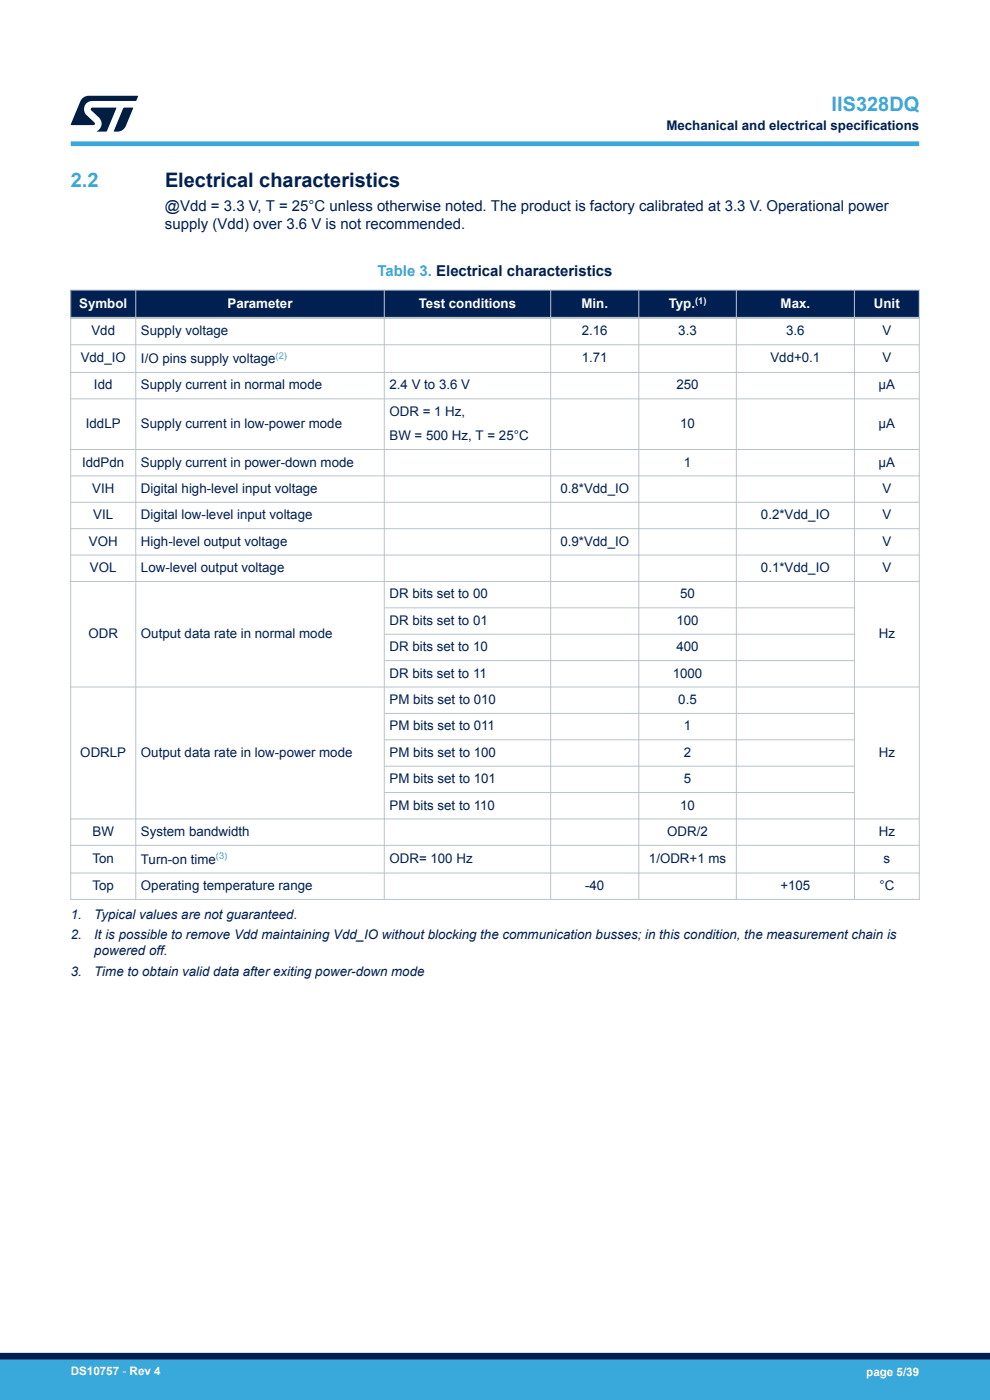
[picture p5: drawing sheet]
<svg xmlns="http://www.w3.org/2000/svg" width="210mm" height="297mm" viewBox="0 0 210 297" stroke-linecap="round" stroke-linejoin="round" font-family="sans-serif">
<defs><g id="words">
<g font-size="4.2" fill="#39a9dc">
<text x="176.4" y="23.5">IIS328DQ</text>
<text x="15" y="39.8">2.2</text>
</g>
<text font-size="4.2" fill="#002052" x="35" y="39.8">Electrical characteristics</text>
<g font-size="3.2" fill="#002052">
<text x="35" y="44.8">@Vdd = 3.3 V, T = 25°C unless otherwise noted. The product is factory calibrated at 3.3 V. Operational power</text>
<text x="35" y="48.6">supply (Vdd) over 3.6 V is not recommended.</text>
</g>
<text font-size="3.2" fill="#39a9dc" x="80.1" y="58.6">Table 3. Electrical characteristics</text>
<g font-size="2.8" fill="#002052">
<text x="141.4" y="27.5">Mechanical and electrical specifications</text>
<text x="19.4" y="71.2">Vdd</text>
<text x="29.9" y="71.2">Supply voltage</text>
<text x="123.4" y="71.2">2.16</text>
<text x="143.9" y="71.2">3.3</text>
<text x="166.8" y="71.2">3.6</text>
<text x="187.2" y="71.2">V</text>
<text x="17.1" y="76.9">Vdd_IO</text>
<text x="29.9" y="77">I/O pins supply voltage</text>
<text x="123.4" y="76.9">1.71</text>
<text x="163.4" y="76.9">Vdd+0.1</text>
<text x="187.2" y="76.9">V</text>
<text x="19.9" y="82.6">Idd</text>
<text x="29.9" y="82.6">Supply current in normal mode</text>
<text x="82.6" y="82.6">2.4 V to 3.6 V</text>
<text x="143.5" y="82.6">250</text>
<text x="186.4" y="82.6">μA</text>
<text x="82.6" y="88.2">ODR = 1 Hz,</text>
<text x="18.2" y="90.8">IddLP</text>
<text x="29.9" y="90.8">Supply current in low-power mode</text>
<text x="82.6" y="93.4">BW = 500 Hz, T = 25°C</text>
<text x="144.3" y="90.8">10</text>
<text x="186.4" y="90.8">μA</text>
<text x="17.4" y="99">IddPdn</text>
<text x="29.9" y="99">Supply current in power-down mode</text>
<text x="145.1" y="99">1</text>
<text x="186.4" y="99">μA</text>
<text x="19.5" y="104.6">VIH</text>
<text x="29.9" y="104.6">Digital high-level input voltage</text>
<text x="118.9" y="104.6">0.8*Vdd_IO</text>
<text x="187.2" y="104.6">V</text>
<text x="19.8" y="110.2">VIL</text>
<text x="29.9" y="110.2">Digital low-level input voltage</text>
<text x="161.4" y="110.2">0.2*Vdd_IO</text>
<text x="187.2" y="110.2">V</text>
<text x="18.8" y="115.8">VOH</text>
<text x="29.9" y="115.8">High-level output voltage</text>
<text x="118.9" y="115.8">0.9*Vdd_IO</text>
<text x="187.2" y="115.8">V</text>
<text x="19.1" y="121.4">VOL</text>
<text x="29.9" y="121.4">Low-level output voltage</text>
<text x="161.4" y="121.4">0.1*Vdd_IO</text>
<text x="187.2" y="121.4">V</text>
<text x="82.6" y="127">DR bits set to 00</text>
<text x="144.3" y="127">50</text>
<text x="18.8" y="135.4">ODR</text>
<text x="29.9" y="135.4">Output data rate in normal mode</text>
<text x="82.6" y="132.6">DR bits set to 01</text>
<text x="143.5" y="132.6">100</text>
<text x="186.4" y="135.4">Hz</text>
<text x="82.6" y="138.2">DR bits set to 10</text>
<text x="82.6" y="143.8">DR bits set to 11</text>
<text x="142.7" y="143.8">1000</text>
<text x="143.5" y="138.2">400</text>
<text x="82.6" y="149.4">PM bits set to 010</text>
<text x="143.9" y="149.4">0.5</text>
<text x="82.6" y="155">PM bits set to 011</text>
<text x="145.1" y="155">1</text>
<text x="17" y="160.6">ODRLP</text>
<text x="29.9" y="160.6">Output data rate in low-power mode</text>
<text x="82.6" y="160.6">PM bits set to 100</text>
<text x="145.1" y="160.6">2</text>
<text x="186.4" y="160.6">Hz</text>
<text x="82.6" y="166.2">PM bits set to 101</text>
<text x="145.1" y="166.2">5</text>
<text x="82.6" y="171.8">PM bits set to 110</text>
<text x="144.3" y="171.8">10</text>
<text x="19.6" y="177.3">BW</text>
<text x="29.9" y="177.3">System bandwidth</text>
<text x="141.5" y="177.3">ODR/2</text>
<text x="186.4" y="177.3">Hz</text>
<text x="19.6" y="183.1">Ton</text>
<text x="29.9" y="183.2">Turn-on time</text>
<text x="82.6" y="183.1">ODR= 100 Hz</text>
<text x="137.7" y="183.1">1/ODR+1 ms</text>
<text x="187.4" y="183.1">s</text>
<text x="19.6" y="188.8">Top</text>
<text x="29.9" y="188.8">Operating temperature range</text>
<text x="124.1" y="188.8">-40</text>
<text x="165.5" y="188.8">+105</text>
<text x="186.5" y="188.8">°C</text>
<text x="15" y="194.9">1.</text>
<text x="20" y="194.9">Typical values are not guaranteed.</text>
<text x="15" y="199.2">2.</text>
<text x="20" y="199.2">It is possible to remove Vdd maintaining Vdd_IO without blocking the communication busses; in this condition, the measurement chain is</text>
<text x="20" y="202.6">powered off.</text>
<text x="15" y="207">3.</text>
<text x="20" y="207">Time to obtain valid data after exiting power-down mode</text>
</g>
<g font-size="2.8" fill="#fff">
<text x="16.8" y="65.3">Symbol</text>
<text x="48.3" y="65.3">Parameter</text>
<text x="88.8" y="65.3">Test conditions</text>
<text x="123.3" y="65.3">Min.</text>
<text x="141.8" y="65.3">Typ.</text>
<text x="165.6" y="65.3">Max.</text>
<text x="185.4" y="65.3">Unit</text>
</g>
<g font-size="2.5" fill="#fff">
<text x="15" y="291.6">DS10757 - Rev 4</text>
<text x="183.7" y="291.9">page 5/39</text>
</g>
<text font-size="2" fill="#fff" x="147.4" y="64.4">(1)</text>
<g font-size="2" fill="#39a9dc">
<text x="58.5" y="76.1">(2)</text>
<text x="45.8" y="182.3">(3)</text>
</g>
</g></defs>
<g fill="#002052">
<path d="M15 61.5h180v5.9h-180z" fill-rule="evenodd"/>
<path d="M15 61.5h180v5.9h-180z" fill-rule="evenodd"/>
</g>
<g fill="none" stroke="#b9c4ca" stroke-width=".21">
<path d="M14.9 61.5h180.2M14.9 73.1h180.2M14.9 79h180.2M15 61.4v129.5M28.8 61.4v129.5M81.5 61.4v129.5M116.8 61.4v129.5M135.5 61.4v129.5M156.2 61.4v129.5M181.2 61.4v129.5M195 61.4v129.5M14.9 84.6h180.2"/>
<path d="M14.9 95.4h180.2M14.9 101h180.2M14.9 106.6h180.2M14.9 112.2h180.2M14.9 117.8h180.2M14.9 123.4h180.2M81.5 129h99.8M81.5 134.5h99.8M14.9 145.7h180.2M81.5 140.1h99.8M81.5 151.3h99.8M81.5 156.9h99.8"/>
<path d="M14.9 173.7h180.2M14.9 179.3h180.2M81.5 162.5h99.8M81.5 168.1h99.8M14.9 185.2h180.2M14.9 190.8h180.2"/>
</g>
<path d="M14.9 67.4h180.2" fill="none" stroke="#b9c4ca" stroke-width=".42"/>
<path d="M15 30.5h180" fill="none" stroke="#39a9dc" stroke-width="1"/>
<g fill="#001e41">
<path d="M17.6 20.8l1.2-.5 10.5 .1-.5 1h-9.2a1.74 1.74 0 0 0-1.6 1 1.74 1.74 0 0 0 .3 2l1.7 1.6 .1 .2-.1 .3h-5l2.1-5z"/>
<path d="M26.2 22.9h2.1l-1.6 3.9a1.92 1.92 0 0 1-1.8 1.1h-.7l-.1-.1z"/>
<path d="M19.4 22.9l5.2-.1 .1 .1-2.1 5h-2.1a1.85 1.85 0 0 0 .5-2.9l-1.6-1.6-.2-.2z"/>
</g>
<g fill="#39a9dc">
<path d="M0 288.4h210v8.6h-210z" fill-rule="evenodd"/>
<path d="M-.1 288.4h210.2v4.4h-210.2z" fill-rule="evenodd"/>
</g>
<path d="M0 287.7h210" fill="none" stroke="#002052" stroke-width="1.4"/>
<use href="#words"/>
</svg>
